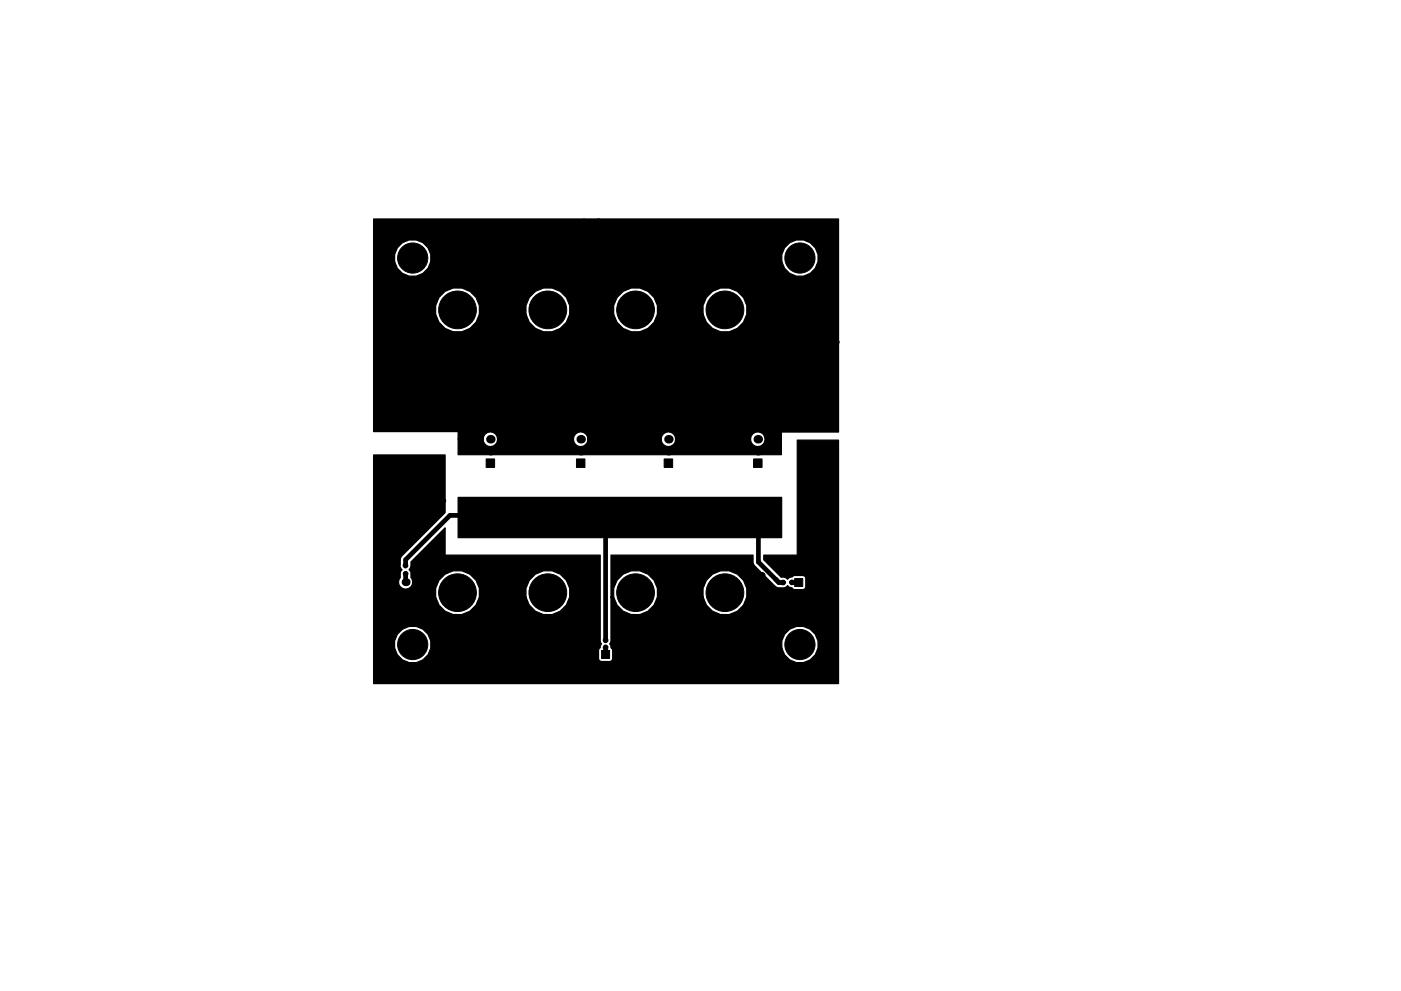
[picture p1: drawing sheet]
<svg xmlns="http://www.w3.org/2000/svg" width="297mm" height="210mm" viewBox="0 0 297 210" stroke-linecap="round" stroke-linejoin="round" font-family="sans-serif">
<g fill="#000" stroke="#000" stroke-width=".21">
<path d="M103.1 97.4h1.8v1.8h-1.8zM122.2 97.4h1.8v1.8h-1.8zM140.8 97.4h1.8v1.8h-1.8zM159.8 97.4h1.8v1.8h-1.8zM82.1 100.4h1.7v1.7h-1.7zM85.1 125.2h1.7v1.7h-1.7zM127.5 138h1.7v1.7h-1.7zM168.5 122.7h1.7v1.7h-1.7z"/>
<circle cx="85.1" cy="54.7" r=".4"/>
<circle cx="85.8" cy="53.1" r=".4"/>
<circle cx="85.8" cy="56.4" r=".4"/>
<circle cx="87.5" cy="52.3" r=".4"/>
<circle cx="87.5" cy="57.1" r=".4"/>
<circle cx="87.5" cy="54.7" r="3.2"/>
<circle cx="89.2" cy="53.1" r=".4"/>
<circle cx="89.2" cy="56.4" r=".4"/>
<circle cx="89.9" cy="54.7" r=".4"/>
<circle cx="123.7" cy="48.8" r=".5"/>
<circle cx="123.8" cy="50.9" r=".5"/>
<circle cx="123.8" cy="47" r=".5"/>
<circle cx="123.8" cy="55.1" r=".5"/>
<circle cx="123.8" cy="52.9" r=".5"/>
<circle cx="123.9" cy="56.7" r=".5"/>
<circle cx="125.1" cy="48.8" r=".5"/>
<circle cx="125.3" cy="47" r=".5"/>
<circle cx="125.4" cy="56.6" r=".5"/>
<circle cx="126.4" cy="55.4" r=".5"/>
<circle cx="126.8" cy="48.7" r=".5"/>
<circle cx="126.9" cy="46.9" r=".5"/>
<circle cx="127.6" cy="56.5" r=".5"/>
<circle cx="128.5" cy="47.1" r=".5"/>
<circle cx="128.5" cy="48.8" r=".5"/>
<circle cx="128.8" cy="54.7" r=".5"/>
<circle cx="129.1" cy="56.4" r=".5"/>
<circle cx="130.4" cy="47" r=".5"/>
<circle cx="130.4" cy="48.7" r=".5"/>
<circle cx="130.7" cy="56.1" r=".5"/>
<circle cx="132.8" cy="56" r=".5"/>
<circle cx="132.8" cy="47" r=".5"/>
<circle cx="132.9" cy="51.1" r=".5"/>
<circle cx="132.9" cy="48.9" r=".5"/>
<circle cx="133" cy="53.2" r=".5"/>
<circle cx="167.2" cy="54.7" r=".4"/>
<circle cx="167.9" cy="53.1" r=".4"/>
<circle cx="167.9" cy="56.4" r=".4"/>
<circle cx="169.6" cy="54.7" r="3.2"/>
<circle cx="169.6" cy="52.3" r=".4"/>
<circle cx="169.6" cy="57.1" r=".4"/>
<circle cx="171.3" cy="53.1" r=".4"/>
<circle cx="171.3" cy="56.4" r=".4"/>
<circle cx="172" cy="54.7" r=".4"/>
<circle cx="79.8" cy="75.9" r=".5"/>
<circle cx="79.8" cy="73.4" r=".5"/>
<circle cx="79.9" cy="79" r=".5"/>
<circle cx="80.2" cy="77.4" r=".5"/>
<circle cx="81.4" cy="72.8" r=".5"/>
<circle cx="81.7" cy="75.1" r=".5"/>
<circle cx="81.8" cy="78.8" r=".5"/>
<circle cx="82.9" cy="72.8" r=".5"/>
<circle cx="83" cy="77.1" r=".5"/>
<circle cx="84.5" cy="72.8" r=".5"/>
<circle cx="86.6" cy="72.7" r=".5"/>
<circle cx="88.1" cy="77.3" r=".5"/>
<circle cx="88.1" cy="72.9" r=".5"/>
<circle cx="88.8" cy="79.1" r=".5"/>
<circle cx="88.9" cy="74.7" r=".5"/>
<circle cx="89.1" cy="72.4" r=".5"/>
<circle cx="89.7" cy="78.2" r=".5"/>
<circle cx="89.8" cy="73.4" r=".5"/>
<circle cx="89.8" cy="76" r=".5"/>
<circle cx="97" cy="65.7" r="4"/>
<circle cx="116.1" cy="65.7" r="4"/>
<circle cx="134.7" cy="65.7" r="4"/>
<circle cx="153.7" cy="65.7" r="4"/>
<circle cx="168.2" cy="73.9" r=".5"/>
<circle cx="168.3" cy="75.5" r=".5"/>
<circle cx="169.1" cy="78.2" r=".5"/>
<circle cx="169.2" cy="76.5" r=".5"/>
<circle cx="169.5" cy="72.6" r=".5"/>
<circle cx="169.6" cy="71" r=".5"/>
<circle cx="170.8" cy="76.1" r=".5"/>
<circle cx="171.7" cy="72" r=".5"/>
<circle cx="173" cy="71" r=".5"/>
<circle cx="174.5" cy="72.1" r=".5"/>
<circle cx="175.6" cy="76.3" r=".5"/>
<circle cx="175.8" cy="70.9" r=".5"/>
<circle cx="175.8" cy="73.3" r=".5"/>
<circle cx="176.2" cy="78.2" r=".5"/>
<circle cx="176.8" cy="79" r=".5"/>
<circle cx="176.8" cy="75" r=".5"/>
<circle cx="177" cy="76.9" r=".5"/>
<circle cx="177.2" cy="71.1" r=".5"/>
<circle cx="177.4" cy="72.6" r=".5"/>
<circle cx="79.8" cy="80.7" r=".5"/>
<circle cx="80.9" cy="81.6" r=".5"/>
<circle cx="81.4" cy="80.3" r=".5"/>
<circle cx="82.6" cy="98.7" r=".6"/>
<circle cx="82.9" cy="80.7" r=".5"/>
<circle cx="84.5" cy="81.4" r=".5"/>
<circle cx="86.2" cy="81.4" r=".5"/>
<circle cx="87.3" cy="97.9" r=".6"/>
<circle cx="88.5" cy="81.2" r=".5"/>
<circle cx="89.9" cy="80.3" r=".5"/>
<circle cx="91.1" cy="98.3" r=".6"/>
<circle cx="169" cy="80.2" r=".5"/>
<circle cx="171.2" cy="80.5" r=".5"/>
<circle cx="173.1" cy="80.5" r=".5"/>
<circle cx="174.9" cy="80.7" r=".5"/>
<circle cx="175.3" cy="97.4" r=".6"/>
<circle cx="176.4" cy="95.1" r=".6"/>
<circle cx="176.5" cy="99.4" r=".6"/>
<circle cx="176.6" cy="80.8" r=".5"/>
<circle cx="81.3" cy="107.7" r=".4"/>
<circle cx="81.5" cy="113" r=".4"/>
<circle cx="81.7" cy="118.8" r=".4"/>
<circle cx="85.2" cy="101" r=".5"/>
<circle cx="85.5" cy="106" r=".5"/>
<circle cx="86" cy="120" r=".5"/>
<circle cx="86.7" cy="112" r=".4"/>
<circle cx="87.1" cy="103" r=".6"/>
<circle cx="89.2" cy="106.2" r=".5"/>
<circle cx="89.2" cy="101" r=".5"/>
<circle cx="89.5" cy="110" r=".4"/>
<circle cx="91.5" cy="102.9" r=".6"/>
<circle cx="91.8" cy="108.1" r=".6"/>
<circle cx="93.7" cy="101" r=".5"/>
<circle cx="94" cy="106.2" r=".5"/>
<circle cx="95.8" cy="119.4" r=".4"/>
<circle cx="99.2" cy="106.8" r=".4"/>
<circle cx="104" cy="109.3" r=".4"/>
<circle cx="105.5" cy="119.4" r=".4"/>
<circle cx="112.4" cy="119.4" r=".6"/>
<circle cx="116.5" cy="106.9" r=".4"/>
<circle cx="117.5" cy="119" r=".6"/>
<circle cx="120.7" cy="119.5" r=".6"/>
<circle cx="122.9" cy="119.5" r=".6"/>
<circle cx="123.1" cy="109.7" r=".4"/>
<circle cx="135.3" cy="106.4" r=".4"/>
<circle cx="138.3" cy="119.7" r=".6"/>
<circle cx="141.1" cy="118.9" r=".6"/>
<circle cx="141.9" cy="109.5" r=".4"/>
<circle cx="152.8" cy="119.5" r=".6"/>
<circle cx="155.7" cy="106.9" r=".4"/>
<circle cx="158.1" cy="119.3" r=".6"/>
<circle cx="160.8" cy="109.9" r=".4"/>
<circle cx="164.6" cy="119.5" r=".6"/>
<circle cx="167.4" cy="119.8" r=".6"/>
<circle cx="169.9" cy="104.7" r=".6"/>
<circle cx="169.9" cy="107.8" r=".6"/>
<circle cx="170" cy="101.7" r=".6"/>
<circle cx="170.1" cy="117.7" r=".6"/>
<circle cx="170.2" cy="115.1" r=".6"/>
<circle cx="170.4" cy="110.2" r=".6"/>
<circle cx="170.5" cy="112.4" r=".6"/>
<circle cx="172.1" cy="102.2" r=".6"/>
<circle cx="172.3" cy="105.3" r=".6"/>
<circle cx="172.3" cy="114.5" r=".6"/>
<circle cx="172.3" cy="116.3" r=".4"/>
<circle cx="172.3" cy="112.3" r=".4"/>
<circle cx="172.4" cy="108.1" r=".4"/>
<circle cx="172.6" cy="119.8" r=".4"/>
<circle cx="173.3" cy="110.2" r=".6"/>
<circle cx="173.3" cy="117.5" r=".6"/>
<circle cx="174.3" cy="103.9" r=".6"/>
<circle cx="174.4" cy="106.9" r=".6"/>
<circle cx="175" cy="101.1" r=".6"/>
<circle cx="176.1" cy="116.2" r=".6"/>
<circle cx="176.3" cy="112.8" r=".6"/>
<circle cx="176.4" cy="109.6" r=".6"/>
<circle cx="176.4" cy="106.2" r=".6"/>
<circle cx="176.6" cy="102.6" r=".6"/>
<circle cx="81.1" cy="135.4" r=".4"/>
<circle cx="81.2" cy="122.4" r=".4"/>
<circle cx="81.6" cy="131" r=".4"/>
<circle cx="82.7" cy="125.8" r=".4"/>
<circle cx="84.3" cy="130.8" r=".4"/>
<circle cx="85.1" cy="136.7" r=".4"/>
<circle cx="85.8" cy="138.4" r=".4"/>
<circle cx="85.8" cy="135.1" r=".4"/>
<circle cx="86" cy="121.7" r=".5"/>
<circle cx="87.5" cy="139.1" r=".4"/>
<circle cx="87.5" cy="134.3" r=".4"/>
<circle cx="87.5" cy="136.7" r="3.2"/>
<circle cx="87.8" cy="130.2" r=".4"/>
<circle cx="89.2" cy="138.4" r=".4"/>
<circle cx="89.2" cy="135.1" r=".4"/>
<circle cx="89.9" cy="136.7" r=".4"/>
<circle cx="90" cy="124.9" r=".4"/>
<circle cx="90.6" cy="131" r=".4"/>
<circle cx="91.5" cy="120.4" r=".4"/>
<circle cx="93.5" cy="138.4" r=".6"/>
<circle cx="94.4" cy="133.3" r=".4"/>
<circle cx="96.4" cy="138.7" r=".6"/>
<circle cx="97" cy="125.7" r="4"/>
<circle cx="97.4" cy="134.9" r=".4"/>
<circle cx="98.3" cy="131.4" r=".4"/>
<circle cx="99.6" cy="136.3" r=".6"/>
<circle cx="99.9" cy="133.8" r=".6"/>
<circle cx="101.1" cy="120.1" r=".4"/>
<circle cx="102" cy="131.4" r=".4"/>
<circle cx="102.5" cy="139.1" r=".4"/>
<circle cx="102.6" cy="124.8" r=".4"/>
<circle cx="103.1" cy="135.4" r=".4"/>
<circle cx="105.2" cy="122.9" r=".4"/>
<circle cx="105.5" cy="126.9" r=".4"/>
<circle cx="105.8" cy="131.4" r=".4"/>
<circle cx="107.3" cy="127.6" r=".6"/>
<circle cx="107.7" cy="131.9" r=".6"/>
<circle cx="107.8" cy="139.9" r=".4"/>
<circle cx="108.2" cy="122.9" r=".6"/>
<circle cx="108.3" cy="120" r=".6"/>
<circle cx="108.8" cy="135.4" r=".4"/>
<circle cx="109.8" cy="138.2" r=".6"/>
<circle cx="110.3" cy="132.8" r=".6"/>
<circle cx="110.4" cy="128.1" r=".6"/>
<circle cx="110.5" cy="124.8" r=".6"/>
<circle cx="110.7" cy="130.4" r=".6"/>
<circle cx="110.9" cy="136.3" r=".6"/>
<circle cx="112.9" cy="139" r=".6"/>
<circle cx="113.6" cy="136.1" r=".6"/>
<circle cx="114.1" cy="134" r=".6"/>
<circle cx="114.3" cy="131.8" r=".6"/>
<circle cx="116.1" cy="125.7" r="4"/>
<circle cx="116.2" cy="136.4" r=".6"/>
<circle cx="116.5" cy="137.5" r=".4"/>
<circle cx="118.1" cy="135" r=".6"/>
<circle cx="118.6" cy="131.6" r=".6"/>
<circle cx="119.7" cy="138" r=".6"/>
<circle cx="121.4" cy="127.1" r=".6"/>
<circle cx="121.7" cy="130.8" r=".6"/>
<circle cx="121.9" cy="135.5" r=".6"/>
<circle cx="122" cy="123.3" r=".6"/>
<circle cx="123.5" cy="138.7" r=".6"/>
<circle cx="124.5" cy="128.3" r=".6"/>
<circle cx="124.5" cy="131.6" r=".6"/>
<circle cx="125.1" cy="123.8" r=".6"/>
<circle cx="125.2" cy="134" r=".6"/>
<circle cx="125.2" cy="120.3" r=".6"/>
<circle cx="128.4" cy="137.3" r=".5"/>
<circle cx="128.4" cy="135.8" r=".5"/>
<circle cx="131.4" cy="132.1" r=".6"/>
<circle cx="131.5" cy="130.3" r=".6"/>
<circle cx="131.8" cy="133.7" r=".6"/>
<circle cx="132.7" cy="136.1" r=".6"/>
<circle cx="134.8" cy="125.7" r="4"/>
<circle cx="134.8" cy="132.4" r=".6"/>
<circle cx="135.2" cy="138.2" r=".6"/>
<circle cx="135.8" cy="134.1" r=".6"/>
<circle cx="136.7" cy="137.8" r=".6"/>
<circle cx="138.1" cy="134" r=".6"/>
<circle cx="138.8" cy="139.2" r=".6"/>
<circle cx="139.4" cy="122.5" r=".6"/>
<circle cx="139.5" cy="136.3" r=".6"/>
<circle cx="140.6" cy="130.3" r=".6"/>
<circle cx="140.6" cy="126.3" r=".6"/>
<circle cx="141.4" cy="137.5" r=".6"/>
<circle cx="142.2" cy="127.8" r=".6"/>
<circle cx="142.5" cy="123.4" r=".6"/>
<circle cx="143.5" cy="130.8" r=".6"/>
<circle cx="144.5" cy="137.4" r=".6"/>
<circle cx="144.5" cy="135" r=".6"/>
<circle cx="144.7" cy="122.6" r=".6"/>
<circle cx="145.1" cy="127.3" r=".6"/>
<circle cx="145.8" cy="120.2" r=".6"/>
<circle cx="147.3" cy="125.5" r=".6"/>
<circle cx="147.5" cy="130.2" r=".6"/>
<circle cx="147.8" cy="137.1" r=".6"/>
<circle cx="148.2" cy="133.3" r=".6"/>
<circle cx="150.5" cy="135.9" r=".6"/>
<circle cx="150.5" cy="138.7" r=".6"/>
<circle cx="152" cy="131.6" r=".6"/>
<circle cx="152.5" cy="138.2" r=".6"/>
<circle cx="152.7" cy="133.7" r=".6"/>
<circle cx="153.7" cy="136.1" r=".6"/>
<circle cx="153.7" cy="125.7" r="4"/>
<circle cx="155.9" cy="131.2" r=".6"/>
<circle cx="156" cy="133.9" r=".6"/>
<circle cx="156.6" cy="138.9" r=".6"/>
<circle cx="157" cy="136" r=".6"/>
<circle cx="159.3" cy="131.9" r=".6"/>
<circle cx="159.6" cy="136.7" r=".6"/>
<circle cx="160" cy="133.9" r=".6"/>
<circle cx="160.9" cy="125.1" r=".6"/>
<circle cx="161.6" cy="122.1" r=".6"/>
<circle cx="161.7" cy="136.1" r=".4"/>
<circle cx="162" cy="131.9" r=".4"/>
<circle cx="162.9" cy="129.3" r=".6"/>
<circle cx="164.1" cy="132.7" r=".6"/>
<circle cx="166" cy="123.6" r=".5"/>
<circle cx="166.1" cy="127.5" r=".6"/>
<circle cx="166.3" cy="130" r=".4"/>
<circle cx="167.2" cy="136.7" r=".4"/>
<circle cx="167.9" cy="138.4" r=".4"/>
<circle cx="167.9" cy="135.1" r=".4"/>
<circle cx="167.9" cy="123.6" r=".5"/>
<circle cx="169.6" cy="136.7" r="3.2"/>
<circle cx="169.6" cy="139.1" r=".4"/>
<circle cx="169.6" cy="134.3" r=".4"/>
<circle cx="169.9" cy="130.1" r=".6"/>
<circle cx="171.3" cy="138.4" r=".4"/>
<circle cx="171.3" cy="135.1" r=".4"/>
<circle cx="172" cy="136.7" r=".4"/>
<circle cx="173.4" cy="130.1" r=".6"/>
<circle cx="174" cy="126.8" r=".4"/>
<circle cx="174.1" cy="138.9" r=".6"/>
<circle cx="175.5" cy="133.7" r=".4"/>
<circle cx="175.5" cy="139.9" r=".4"/>
<circle cx="175.5" cy="136.8" r=".6"/>
<circle cx="175.9" cy="120.5" r=".6"/>
<circle cx="176.3" cy="132.5" r=".6"/>
<circle cx="81.4" cy="140.1" r=".4"/>
<circle cx="83.7" cy="142.8" r=".4"/>
<circle cx="87.4" cy="142.8" r=".6"/>
<circle cx="91.4" cy="142.6" r=".4"/>
<circle cx="94.1" cy="142.5" r=".4"/>
<circle cx="97.3" cy="140.8" r=".4"/>
<circle cx="98.8" cy="143.4" r=".6"/>
<circle cx="102.8" cy="142.2" r=".4"/>
<circle cx="105.2" cy="140.2" r=".6"/>
<circle cx="105.3" cy="143.4" r=".6"/>
<circle cx="109.4" cy="141.4" r=".6"/>
<circle cx="110.9" cy="143.1" r=".4"/>
<circle cx="112.4" cy="141.6" r=".6"/>
<circle cx="113.6" cy="143.1" r=".6"/>
<circle cx="115.7" cy="140.6" r=".6"/>
<circle cx="115.7" cy="142.8" r=".4"/>
<circle cx="118.2" cy="143.2" r=".6"/>
<circle cx="120.4" cy="142.1" r=".6"/>
<circle cx="122.4" cy="143.8" r=".6"/>
<circle cx="124" cy="141.2" r=".6"/>
<circle cx="125.4" cy="143.5" r=".6"/>
<circle cx="129.7" cy="143.4" r=".6"/>
<circle cx="132.5" cy="142.9" r=".6"/>
<circle cx="136.2" cy="142.9" r=".6"/>
<circle cx="136.4" cy="140.4" r=".6"/>
<circle cx="136.6" cy="141.6" r=".6"/>
<circle cx="141" cy="142.9" r=".6"/>
<circle cx="141.8" cy="140.4" r=".6"/>
<circle cx="144.2" cy="140.4" r=".6"/>
<circle cx="145.3" cy="143.1" r=".6"/>
<circle cx="146.7" cy="140.7" r=".6"/>
<circle cx="148.4" cy="143.1" r=".6"/>
<circle cx="149.8" cy="140.6" r=".6"/>
<circle cx="152.2" cy="143.1" r=".6"/>
<circle cx="153.7" cy="140.5" r=".6"/>
<circle cx="154.6" cy="143.2" r=".6"/>
<circle cx="156.5" cy="140.7" r=".6"/>
<circle cx="158.7" cy="143.1" r=".6"/>
<circle cx="159.6" cy="140.2" r=".6"/>
<circle cx="163.6" cy="142.3" r=".4"/>
<circle cx="164.3" cy="141" r=".6"/>
<circle cx="167.2" cy="144" r=".6"/>
<circle cx="169.6" cy="142.7" r=".4"/>
<circle cx="172.7" cy="143.4" r=".6"/>
</g>
<g fill="#000">
<circle cx="104" cy="93.2" r=".9"/>
<circle cx="104" cy="95.7" r=".9"/>
<circle cx="123.1" cy="95.7" r=".9"/>
<circle cx="123.1" cy="93.2" r=".9"/>
<circle cx="141.7" cy="95.7" r=".9"/>
<circle cx="141.7" cy="93.2" r=".9"/>
<circle cx="160.7" cy="93.2" r=".9"/>
<circle cx="160.7" cy="95.7" r=".9"/>
<circle cx="83" cy="103.8" r=".85"/>
<circle cx="86" cy="123.5" r=".85"/>
<circle cx="125.9" cy="138.8" r=".85"/>
<circle cx="169.3" cy="126.1" r=".85"/>
</g>
<path d="M126.5 50.9v2.5M130.5 50.9v2.5M84.2 78.9h2.5M84.2 75h2.5M171.4 74.3h2.6M171.4 78.2h2.6M171 95.3h2.6M171 99.3h2.6" fill="none" stroke="#000" stroke-width="2.5"/>
<g fill="none" stroke="#000" stroke-width="1">
<path d="M123.8 50.9v2M123.8 47l-.1 .1v1.7M123.8 55.1l.1 1.6M125.3 47v1.6l-.2 .2M126.5 52.2v3l-.1 .2M126.9 46.9l-.1 1.8M127.6 56.5l-2.2 .1M128.5 47.1v1.7M128.8 54.7v1.4l.3 .3M130.4 47v1.7M132.8 47l.1 1.9M132.8 56l-2.1 .1"/>
<path d="M132.9 51.1l.1 2.1M79.8 75.9l.4 .5v1M79.8 73.4l1.7 1.7h.2M81.4 72.8h1.5M81.7 78.8l-.1 .2h-1.7M85.4 75h-.2l-2.2 2.1M86.6 72.7l-.2 .1h-1.9M89.1 72.4l-.4 .5h-.6M89.7 78.2l-.9 .9M89.8 73.4v.3l-.9 1M89.8 76h-.4l-1.3 1.3M168.2 73.9l.1 1.6"/>
<path d="M169.1 78.2l-.1 2M169.6 71v1.6M170.7 76.1h-1.1l-.4 .4M173 71l-1 1h-.3M175.6 76.3h.8l.6 .6M175.8 70.9l-1.2 1.2M175.8 73.3v.7l1 1M176.2 78.2v.2l.6 .6M177.2 71.1v1.3l.2 .2M79.8 80.7l.9 .9h.2M81.4 80.3l.5 .4h1M82.6 98.7l.4 .5v2h2.4l1.7 1.8"/>
<path d="M84.5 81.4h1.7M87.3 97.9l.4 .4h3.4M89.9 80.3h-.5l-.9 .9M172.3 99.3v8.8M173.1 80.5h-1.9M174.9 80.7l1.7 .1M176.4 95.1l-1.1 1.1v1.2M176.5 99.4l-1.5 1.5v.2M81.6 113l.1 5.8M83 103.8v2.2l-1.7 1.7M89.5 110h-.8l-2 2M91.5 102.9l.3 .4v4.8"/>
<path d="M95.8 119.4h4.6l.7 .7M105.5 119.4v3.2l-.4 .3M112.4 119.4l-.6 .6h-3.5M120.7 119.5v2.5l1.3 1.3M120.8 118.9h-3.2l-.1 .1M122.9 119.5l.8 .8h1.5M123.2 109.7h-18.8l-.4-.4h-8.6l-9.4 9.4v1.3M123.2 109.7l.1-.2h18.6l.4 .4h18.5v9.3l4.4 4.4h.8M123.2 109.7l1 1h2.6l1.6 1.7v23.4M138.3 119.7l1.1 1.1v1.7M141.2 118.9v3.2l1.3 1.3M158.1 119.3l-.2 .2h-5.1"/>
<path d="M164.6 119.5h2.5l.3 .3M169.9 107.8v2l.5 .4M169.9 104.7l.7 .6h1.7M170 101.7h1.6l.5 .5M170.5 112.4l-.3 .3v2.4M172.3 112.3v4M172.6 119.8l1.4 1.4v5.6M173.3 117.5h-2.9l-.2 .2M176.1 116.2l-.2 .1v4.2M176.3 112.8l-1.7 1.7h-2.3M176.4 109.6l-.6 .6h-2.5M176.4 106.2h-1.4l-.6 .7"/>
<path d="M176.6 102.6l-1.3 1.3h-1M81.2 122.4v1.9l1.5 1.5M81.6 131v3.9l-.5 .5M86 121.7v1.8M87.7 130.2h-2.7l-.7 .6M90.6 131l.4 .4h7.3M91.5 120.4l-1.5 1.6v2.9M93.5 138.4h2.6l.3 .3M94.4 133.3h1.4l1.6 1.6M100 133.8v2.1l-.4 .4M102.1 131.4h3.7M102.6 124.8h.7l2.1 2.1"/>
<path d="M103.1 135.4l-.6 .6v3.1M107.7 131.9l-2.5 2.6v5.7M108.2 122.9l-.9 .9v3.8M108.8 135.4v3.4l-1 1.1M109.8 138.2l-.4 .4v2.8M110.3 132.8l.6 .6v2.9M110.5 124.8v3.2l-.1 .1M110.7 130.4h2.3l1.3 1.4M114.1 134v1.6l-.5 .5M116.2 136.4l-2.5 2.6h-.8M116.5 137.5v2.3l-.7 .8M118.1 135l.6 .5h3.2"/>
<path d="M119.7 138l-1.5 1.5v3.7M121.4 127.1l.3 .3v3.4l-.8 .8h-2.3M123.5 138.7l-3.1 3.1v.3M124.5 131.6l.7 .7v1.7M125.1 123.8l-.6 .6v3.9M125.9 138.8v4.2l-.5 .5M128.4 137.3v1.5M131.5 130.3l-.1 1.8 .4 .3v1.3M134.8 132.4v.6l1 1.1M136.7 137.8h-1.1l-.4 .4M138.2 134l-2.2 2.1h-3.3M139.5 136.3l-.7 .7v2.2"/>
<path d="M140.6 130.3l.6 .5h2.3M140.6 126.3l1.6 1.5M141.4 137.5v2.6l.4 .3M142.2 127.8h.1M144.5 137.4l-.3 .3v2.7M145.8 120.2l-1.1 1.1v1.3M147.3 125.5l-1.8 1.8h-.4M147.5 130.2l1.4 1.4h3.1M147.8 137.1v2.6l-1.1 1M148.2 133.3l-1.7 1.7h-2M150.5 135.9h3l.2 .2M150.5 138.7l-.7 .6v1.3"/>
<path d="M152.5 138.2v1.1l1.2 1.2M152.7 133.7h3.1l.2 .2M155.9 131.2l.7 .7h2.7M156.6 138.9l-.1 1.8M157 136h2l.6 .7M161.6 122.1l-.7 .7v2.3M162 131.9v3.8l-.4 .4M164.1 132.7l-1.2 1.2h-2.9M166.1 127.5h-1.4l-1.8 1.8M167.9 123.6h1.4M169.3 126.1v.9l-3 3M169.9 130.1h3.5"/>
<path d="M174.1 138.9l-1.4 1.4v3.1M176.3 132.5l-.8 .8v6.6M83.7 142.8l-2.3-2.3v-.4h3.2l2.8 2.7M94.1 142.5l-.2 .1h-2.5M97.4 140.8h4l1.4 1.4M98.8 143.4h6.5M112.4 141.6l1.2 1.2v.3M115.8 142.8l-.3 .3h-4.7M124 141.2v1l-1.6 1.6M132.5 142.9l-.5 .5h-2.3M136.2 142.9h4.9M136.4 140.4v1l.2 .2"/>
<path d="M145.3 143.1h3.1M152.2 143.1l2.4 .1M159.6 140.2v2l-.9 .9M163.6 142.3h5.7l.3 .4M164.3 141l3 3"/>
</g>
<path d="M85.3 101h4M85.5 106l.2 .2h3.6M93.7 101v5l.3 .2" fill="none" stroke="#000" stroke-width=".5"/>
<path d="M79.2 46.5h98.6v45.2h-12l-.1 4.8h-68.6v-3.3h5.3a1.54 1.54 0 0 0 1.6 1.6 1.54 1.54 0 0 0 1.5-1.6h16.1a1.54 1.54 0 0 0 1.5 1.6 1.54 1.54 0 0 0 1.6-1.6h15.5a1.54 1.54 0 0 0 1.5 1.6 1.54 1.54 0 0 0 1.6-1.6h15.8a1.55 1.55 0 0 0 2.2 1.4 1.55 1.55 0 0 0 .5-2.5 1.55 1.55 0 0 0-2.6 .5l-.1 .6h-15.8a1.53 1.53 0 0 0-1.6-1.6 1.53 1.53 0 0 0-1.5 1.6h-15.5a1.54 1.54 0 0 0-1.6-1.6 1.54 1.54 0 0 0-1.5 1.6h-16.1a1.53 1.53 0 0 0-1.5-1.6 1.53 1.53 0 0 0-1.6 1.6h-5.3v-1.5l-.1-.1h-17.8v-24.9h13.2a4.7 4.7 0 0 0 4.6 3.8 4.7 4.7 0 0 0 4.6-3.8h9.9a4.7 4.7 0 0 0 4.6 3.8 4.7 4.7 0 0 0 4.7-3.8h9.3a4.7 4.7 0 0 0 4.6 3.8 4.7 4.7 0 0 0 4.7-3.8h9.7a4.7 4.7 0 0 0 7.2 3 4.7 4.7 0 0 0 0-7.9 4.7 4.7 0 0 0-7.2 3v1.9h-9.7a4.7 4.7 0 0 0-4.7-5.7 4.7 4.7 0 0 0-4.6 5.7h-9.3a4.7 4.7 0 0 0-4.7-5.7 4.7 4.7 0 0 0-4.6 5.7h-9.9a4.7 4.7 0 0 0-4.6-5.7 4.7 4.7 0 0 0-4.6 5.7h-13.2v-11.2h4.5a3.9 3.9 0 0 0 3.8 3.2 3.9 3.9 0 0 0 3.8-3.2h74.5a3.9 3.9 0 0 0 6 2.5 3.9 3.9 0 0 0 0-6.5 3.9 3.9 0 0 0-6 2.5v1.5h-74.5a3.9 3.9 0 0 0-3.8-4.7 3.9 3.9 0 0 0-3.8 4.7h-4.5zM97.1 105.5h68.6v8.6h-68.6zM79.2 96.5h15.2v12.3l-9.2 9.1a4.1 4.1 0 0 0-.2 2.7l.2 .3a1.63 1.63 0 0 0-.3 1.6 1.49 1.49 0 0 0 .1 2.1 1.49 1.49 0 0 0 2 0 1.49 1.49 0 0 0 .1-2.1 1.63 1.63 0 0 0-.4-1.6l.4-.7v-1l7.3-7.2v5.6l.1 .2h32.8v18a1.62 1.62 0 0 1-.3 1.9l-.1 2a.65 .65 0 0 0 .6 .6h1.7a.65 .65 0 0 0 .7-.6v-1.7l-.2-.5h36.1a3.9 3.9 0 0 0 6 2.5 3.9 3.9 0 0 0 0-6.5 3.9 3.9 0 0 0-6 2.5v1.5h-36.1l-.4-.9 .2-.5v-9.4h.6a4.7 4.7 0 0 0 4.6 3.8 4.7 4.7 0 0 0 4.7-3.8h9.7a4.7 4.7 0 0 0 7.2 3 4.7 4.7 0 0 0 0-7.9 4.7 4.7 0 0 0-7.2 3v1.9h-9.7a4.7 4.7 0 0 0-4.7-5.7 4.7 4.7 0 0 0-4.6 5.7h-.6v-8.9h30.2v1.4l.3 .9 4.3 4.3a2.76 2.76 0 0 0 2.1 .3l.6-.5 1.2 .8 2 .1a.65 .65 0 0 0 .6-.7v-1.7a.65 .65 0 0 0-.6-.6h-1.9l-.3 .3-.7 .2-.3 .3a1.27 1.27 0 0 0-1.4-.4l-3.7-3.7v-1l7.1-.1v-24.3h8.8v51.6h-98.6v-7.5h4.5a3.9 3.9 0 0 0 6 2.5 3.9 3.9 0 0 0 0-6.5 3.9 3.9 0 0 0-6 2.5v1.5h-4.5v-10.8h13.2a4.7 4.7 0 0 0 4.6 3.8 4.7 4.7 0 0 0 4.6-3.8h9.9a4.7 4.7 0 0 0 7.3 3 4.7 4.7 0 0 0 0-7.9 4.7 4.7 0 0 0-7.3 3v1.9h-9.9a4.7 4.7 0 0 0-4.6-5.7 4.7 4.7 0 0 0-4.6 5.7h-13.2z" fill="#000" stroke="#000" stroke-width=".25"/>
</svg>
